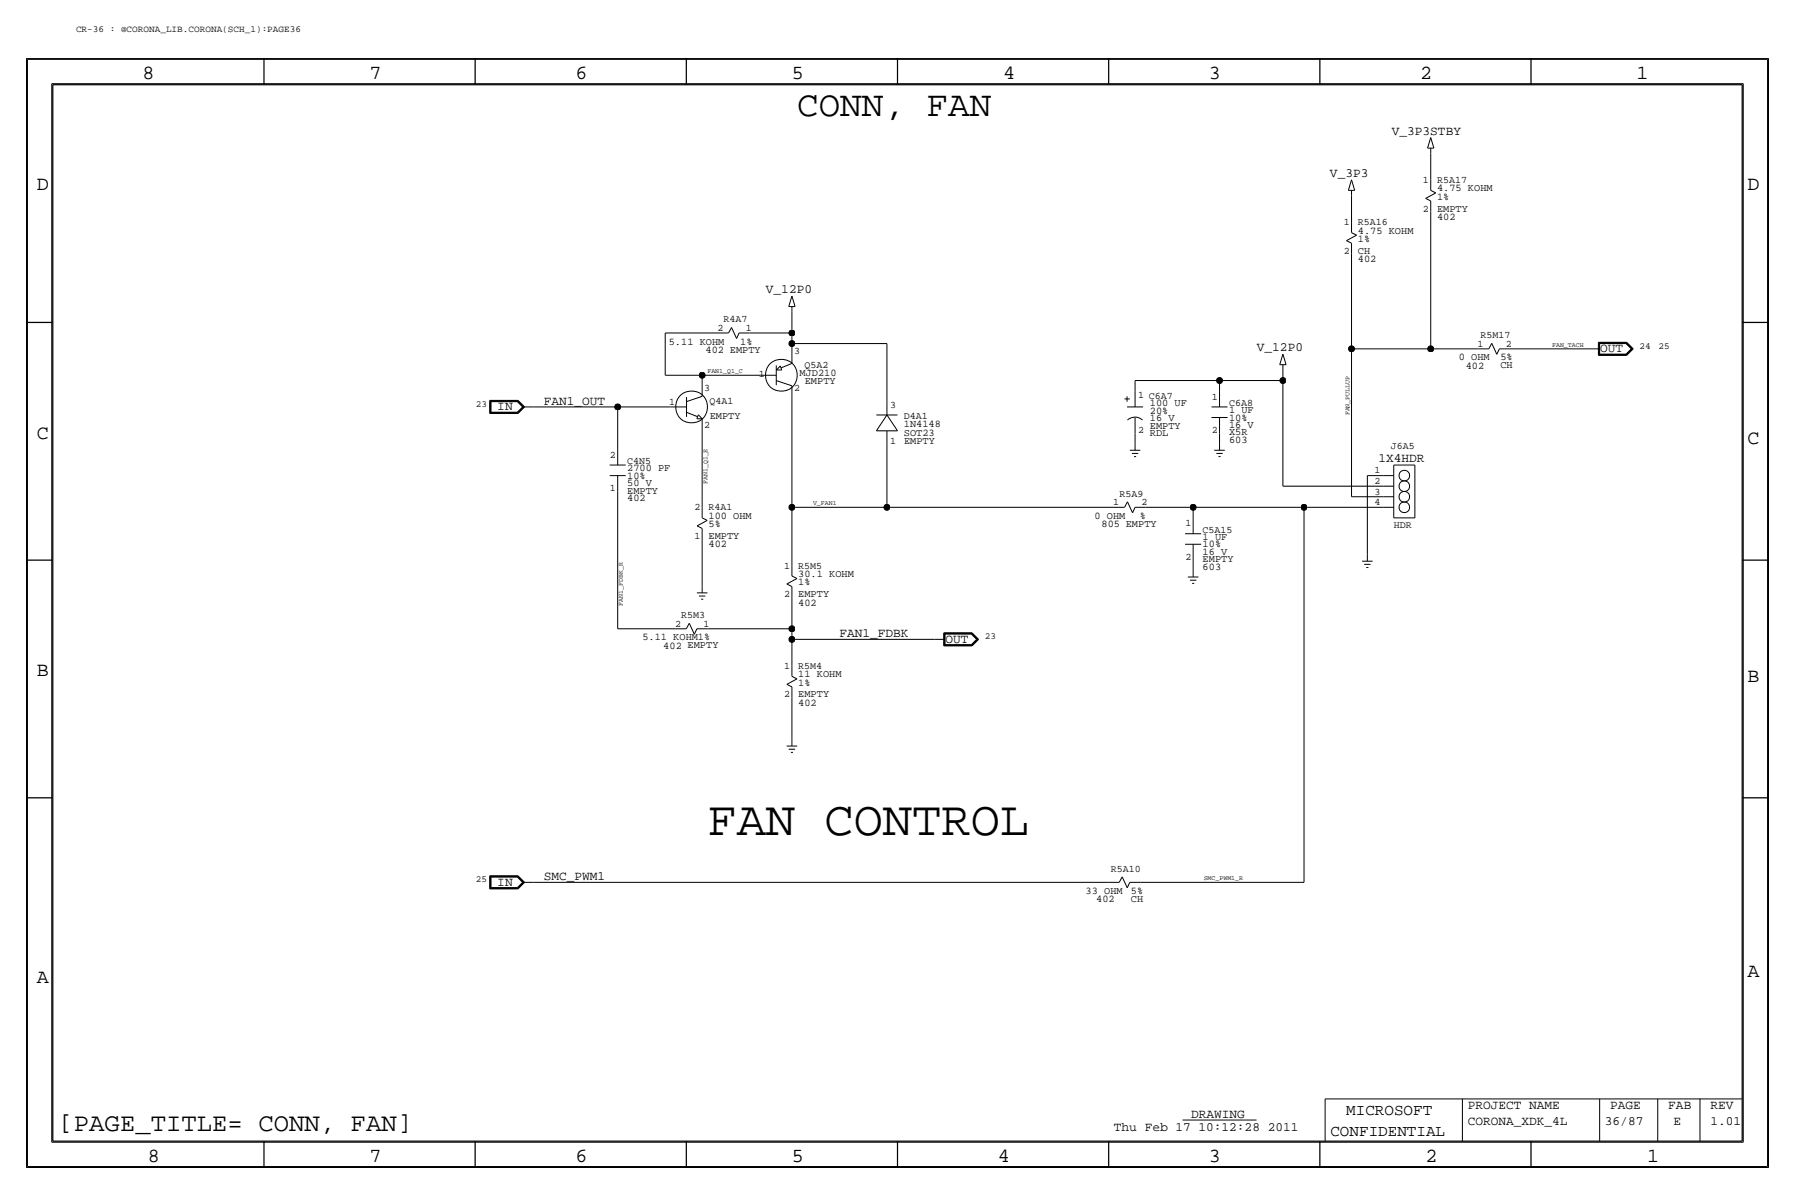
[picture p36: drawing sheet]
<svg xmlns="http://www.w3.org/2000/svg" width="432mm" height="287mm" viewBox="0 0 432 287" stroke-linecap="round" stroke-linejoin="round" font-family="sans-serif">
<defs><g id="words">
<text font-size="11.7" x="170.2" y="200.7">FAN CONTROL</text>
<text font-size="8.6" x="191.8" y="28">CONN, FAN</text>
<text font-size="6.2" x="14.1" y="272">[PAGE_TITLE= CONN, FAN]</text>
<g font-size="4.8">
<text x="34.3" y="19.1">8</text>
<text x="88.9" y="19.1">7</text>
<text x="138.4" y="19.1">6</text>
<text x="190.5" y="19.1">5</text>
<text x="241.3" y="19.1">4</text>
<text x="290.8" y="19.1">3</text>
<text x="341.6" y="19.1">2</text>
<text x="393.7" y="19.1">1</text>
<text x="8.9" y="45.8">D</text>
<text x="420.4" y="45.8">D</text>
<text x="8.9" y="105.5">C</text>
<text x="420.4" y="106.7">C</text>
<text x="8.9" y="162.6">B</text>
<text x="420.4" y="163.9">B</text>
<text x="8.9" y="236.3">A</text>
<text x="420.4" y="235">A</text>
<text x="35.5" y="279.4">8</text>
<text x="88.9" y="279.4">7</text>
<text x="138.4" y="279.4">6</text>
<text x="190.5" y="279.4">5</text>
<text x="240" y="279.4">4</text>
<text x="290.8" y="279.4">3</text>
<text x="342.9" y="279.4">2</text>
<text x="396.2" y="279.4">1</text>
</g>
<g font-size="3.8">
<text x="323.9" y="268">MICROSOFT</text>
<text x="320" y="273.1">CONFIDENTIAL</text>
</g>
<g font-size="3.1">
<text x="334.8" y="32.4">V_3P3STBY</text>
<text x="319.9" y="42.6">V_3P3</text>
<text x="184.3" y="70.5">V_12P0</text>
<text x="302.4" y="84.5">V_12P0</text>
<text x="384.9" y="84.6">OUT</text>
<text x="119.6" y="98.6">IN</text>
<text x="130.8" y="97.3">FAN1_OUT</text>
<text x="331.6" y="111">1X4HDR</text>
<text x="201.9" y="153.2">FAN1_FDBK</text>
<text x="227.4" y="154.5">OUT</text>
<text x="119.6" y="212.9">IN</text>
<text x="130.8" y="211.6">SMC_PWM1</text>
<text x="286.5" y="268.8">DRAWING</text>
<text x="353.1" y="266.8">PROJECT NAME</text>
<text x="387.3" y="266.8">PAGE</text>
<text x="401.3" y="266.8">FAB</text>
<text x="411.5" y="266.8">REV</text>
<text x="268" y="271.8">Thu Feb 17 10:12:28 2011</text>
<text x="353.1" y="270.6">CORONA_XDK_4L</text>
<text x="386.1" y="270.6">36/87</text>
<text x="402.6" y="270.6">E</text>
<text x="411.5" y="270.6">1.01</text>
</g>
<g font-size="2.5">
<text x="345.7" y="46">4.75 KOHM</text>
<text x="345.7" y="48.1">1%</text>
<text x="345.7" y="50.9">EMPTY</text>
<text x="345.7" y="52.9">402</text>
<text x="326.6" y="56.2">4.75 KOHM</text>
<text x="326.6" y="58.2">1%</text>
<text x="326.6" y="63">402</text>
<text x="326.6" y="61">CH</text>
<text x="160.9" y="82.9">5.11 KOHM</text>
<text x="178.1" y="82.9">1%</text>
<text x="169.7" y="84.9">402 EMPTY</text>
<text x="350.9" y="86.7">0 OHM</text>
<text x="352.6" y="88.7">402</text>
<text x="360.9" y="86.7">5%</text>
<text x="360.9" y="88.6">CH</text>
<text x="192.3" y="90.5">MJD210</text>
<text x="193.6" y="92.4">EMPTY</text>
<text x="170.7" y="100.7">EMPTY</text>
<text x="276.6" y="97.7">100 UF</text>
<text x="276.6" y="101.2">16 V</text>
<text x="276.6" y="99.5">20%</text>
<text x="295.7" y="99.4">1 UF</text>
<text x="295.7" y="101.1">10%</text>
<text x="217.4" y="104.7">SOT23</text>
<text x="217.4" y="102.7">1N4148</text>
<text x="217.5" y="106.7">EMPTY</text>
<text x="276.6" y="103">EMPTY</text>
<text x="295.7" y="104.7">X5R</text>
<text x="295.7" y="102.9">16 V</text>
<text x="295.7" y="106.5">603</text>
<text x="150.9" y="113.3">2700 PF</text>
<text x="150.9" y="118.7">EMPTY</text>
<text x="150.9" y="116.9">50 V</text>
<text x="150.9" y="115.1">10%</text>
<text x="150.9" y="120.4">402</text>
<text x="170.4" y="124.8">100 OHM</text>
<text x="263.3" y="124.8">0 OHM</text>
<text x="274.2" y="124.8">%</text>
<text x="170.4" y="126.8">5%</text>
<text x="170.4" y="129.6">EMPTY</text>
<text x="170.4" y="131.6">402</text>
<text x="265" y="126.8">805 EMPTY</text>
<text x="289.3" y="129.8">1 UF</text>
<text x="289.3" y="131.6">10%</text>
<text x="289.3" y="133.4">16 V</text>
<text x="289.3" y="135.2">EMPTY</text>
<text x="289.3" y="137">603</text>
<text x="192" y="138.7">30.1 KOHM</text>
<text x="192" y="143.6">EMPTY</text>
<text x="192" y="140.8">1%</text>
<text x="192" y="145.6">402</text>
<text x="154.5" y="154">5.11 KOHM1%</text>
<text x="159.6" y="156">402 EMPTY</text>
<text x="192" y="167.7">EMPTY</text>
<text x="192" y="164.9">1%</text>
<text x="192" y="162.9">11 KOHM</text>
<text x="192" y="169.7">402</text>
<text x="261.2" y="214.9">33 OHM</text>
<text x="272" y="214.9">5%</text>
<text x="263.7" y="217">402</text>
<text x="272" y="216.9">CH</text>
</g>
<g font-size="2.4">
<text x="342.3" y="44">1</text>
<text x="345.7" y="44">R5A17</text>
<text x="342.3" y="50.9">2</text>
<text x="323.2" y="54.2">1</text>
<text x="326.6" y="54.2">R5A16</text>
<text x="323.2" y="61">2</text>
<text x="174" y="77.5">R4A7</text>
<text x="172.6" y="79.6">2</text>
<text x="179.4" y="79.6">1</text>
<text x="355.4" y="83.4">1</text>
<text x="356.1" y="81.3">R5M17</text>
<text x="362.3" y="83.4">2</text>
<text x="191" y="85.1">3</text>
<text x="193.5" y="88.5">Q5A2</text>
<text x="169.4" y="94">3</text>
<text x="182.5" y="90.7">1</text>
<text x="191" y="94">2</text>
<text x="273.8" y="95.8">1 C6A7</text>
<text x="160.9" y="97.3">1</text>
<text x="170.7" y="97">Q4A1</text>
<text x="214.1" y="98.1">3</text>
<text x="217.4" y="100.7">D4A1</text>
<text x="291.5" y="96.1">1</text>
<text x="295.7" y="97.6">C6A8</text>
<text x="169.4" y="102.9">2</text>
<text x="214.1" y="106.7">1</text>
<text x="273.8" y="104.2">2 RDL</text>
<text x="291.5" y="104.2">2</text>
<text x="334.6" y="108">J6A5</text>
<text x="146.7" y="110">2</text>
<text x="150.9" y="111.6">C4N5</text>
<text x="330.6" y="113.8">1</text>
<text x="146.7" y="118.2">1</text>
<text x="269.3" y="119.4">R5A9</text>
<text x="330.6" y="118.9">3</text>
<text x="330.6" y="116.4">2</text>
<text x="167" y="122.7">2</text>
<text x="170.4" y="122.7">R4A1</text>
<text x="267.8" y="121.5">1</text>
<text x="274.6" y="121.5">2</text>
<text x="330.6" y="121.5">4</text>
<text x="167" y="129.6">1</text>
<text x="285.1" y="126.5">1</text>
<text x="289.3" y="128.1">C5A15</text>
<text x="335.3" y="127.1">HDR</text>
<text x="188.6" y="136.7">1</text>
<text x="192" y="136.7">R5M5</text>
<text x="285.1" y="134.7">2</text>
<text x="188.6" y="143.6">2</text>
<text x="163.9" y="148.6">R5M3</text>
<text x="162.4" y="150.7">2</text>
<text x="169.2" y="150.7">1</text>
<text x="188.6" y="160.8">1</text>
<text x="192" y="160.8">R5M4</text>
<text x="188.6" y="167.7">2</text>
<text x="267.2" y="209.6">R5A10</text>
</g>
<g font-size="2.3">
<text x="18.3" y="7.7">CR-36 : @CORONA_LIB.CORONA(SCH_1):PAGE36</text>
<text x="394.4" y="83.9">24</text>
<text x="399" y="83.9">25</text>
<text x="114.5" y="97.8">23</text>
<text x="236.9" y="153.7">23</text>
<text x="114.5" y="212.1">25</text>
</g>
<g font-size="1.6">
<text x="373.4" y="83.4">FAN_TACH</text>
<text x="170.2" y="89.7">FAN1_Q1_C</text>
<text x="324.6" y="99.9" transform="rotate(-90 324.6 99.9)">FAN_PULLUP</text>
<text x="170.2" y="116.4" transform="rotate(-90 170.2 116.4)">FAN1_Q1_E</text>
<text x="195.6" y="121.5">V_FAN1</text>
<text x="149.9" y="145.6" transform="rotate(-90 149.9 145.6)">FAN1_FDBK_R</text>
<text x="289.6" y="211.6">SMC_PWM1_R</text>
</g>
</g></defs>
<!-- layer: Nets -->
<g fill="none" stroke="#000" stroke-width=".24">
<path d="M344.2 36.9v6.3zM325.1 47v6.4zM344.2 50.9v33zM190.5 75v5.1zM325.1 61v22.9zM128.3 97.8h20.3zM148.6 97.8v10.2zM148.6 97.8h12.7zM160 80.1v10.1zM160 80.1h12.7zM160 90.2h8.9zM168.9 90.2v2.6z"/>
<path d="M168.9 90.2h14zM180.3 80.1h10.2zM190.5 82.6h22.9zM190.5 80.1v2.5zM190.5 82.6v2.5zM190.5 95.3v26.7zM213.4 82.6v14zM273 91.5h20.4zM273 91.5v2.5zM293.4 91.5v2.5zM293.4 91.5h15.2zM308.6 89v2.5z"/>
<path d="M308.6 91.5v25.4zM325.1 83.9h19.1zM325.1 83.9v35.5zM344.2 83.9h11.4zM363.2 83.9h19.1zM148.6 118.2v33zM168.9 102.9v19.1zM213.4 106.7v15.3zM273 104.2v2.5zM293.4 104.2v2.5zM308.6 116.9h24.1zM325.1 119.4h7.6z"/>
<path d="M328.9 114.4h3.8zM328.9 114.4v19zM168.9 129.6v11.4zM190.5 122h22.9zM190.5 122v13.9zM213.4 122h54.6zM275.6 122h11.4zM287 134.7v2.5zM287 122h26.7zM287 122v2.5zM313.7 122h19zM313.7 122v90.1z"/>
<path d="M148.6 151.2h14zM170.2 151.2h20.3zM190.5 153.7v6.4zM190.5 151.2v2.5zM190.5 143.6v7.6zM190.5 153.7h34.3zM190.5 167.7v10.2zM128.3 212.1h138.4zM274.3 212.1h39.4z"/>
</g>
<g fill="#000" stroke="#000" stroke-width=".24">
<circle cx="148.6" cy="97.8" r=".72"/>
<circle cx="168.9" cy="90.2" r=".72"/>
<circle cx="190.5" cy="80.1" r=".72"/>
<circle cx="190.5" cy="82.6" r=".72"/>
<circle cx="293.4" cy="91.5" r=".72"/>
<circle cx="308.6" cy="91.5" r=".72"/>
<circle cx="325.1" cy="83.9" r=".72"/>
<circle cx="344.2" cy="83.9" r=".72"/>
<circle cx="190.5" cy="122" r=".72"/>
<circle cx="213.4" cy="122" r=".72"/>
<circle cx="287" cy="122" r=".72"/>
<circle cx="313.7" cy="122" r=".72"/>
<circle cx="190.5" cy="153.7" r=".72"/>
<circle cx="190.5" cy="151.2" r=".72"/>
</g>
<!-- layer: Components -->
<g fill="none" stroke="#000" stroke-width=".24">
<path d="M343.4 35.6h1.5zM344.2 35.6v1.3zM344.2 33.1l.7 2.5zM344.2 33.1l-.8 2.5zM323.9 57.9l1.2 .6zM323.9 57.9l2.4-1.4zM324.4 45.8h1.5zM325.1 58.5v2.5zM325.1 53.4v2.5zM325.1 55.9l1.2 .6zM325.1 45.8v1.2zM325.1 43.2l.8 2.6z"/>
<path d="M325.1 43.2l-.7 2.6zM343 47.7l1.2 .6zM343 47.7l2.4-1.3zM344.2 48.3v2.6zM344.2 43.2v2.6zM344.2 45.8l1.2 .6zM176 78.7l1.2 2.7zM176 78.7l-.7 1.4zM189.7 73.7h1.6zM190.5 71.2l-.8 2.5zM190.5 73.7v1.3zM190.5 71.2l.8 2.5z"/>
<path d="M117.8 96.3h6.8zM117.8 96.3v3.1zM117.8 99.4h6.8zM117.9 96.4h6.7zM117.9 96.4v2.9zM117.9 99.3h6.7zM118 96.5v2.7zM118 99.2h6.5zM118 96.5h6.5zM118.1 96.6h6.4zM118.1 96.6v2.5zM118.1 99.1h6.4z"/>
<path d="M124.5 96.6l1.2 1.2zM124.5 99.1l1.2-1.3zM124.5 99.2l1.4-1.4zM124.5 96.5l1.4 1.3zM124.6 99.3l1.4-1.5zM124.6 96.4l1.4 1.4zM124.6 96.3l1.6 1.5zM124.6 99.4l1.6-1.6zM125.7 97.8h2.6zM161.3 97.8h3.8zM165.1 96.6l3.8-1.3zM165.1 99.1l2.7 1.1z"/>
<path d="M165.2 95.5v4.7zM168 99.7l-.4 1zM168 99.7l.9 1zM168.9 92.8v2.5zM172.7 80.1h2.6zM177.8 80.1h2.5zM177.8 80.1l-.6 1.3zM182.9 90.2h3.8zM186.7 91.5l3.8 1.3zM186.7 87.8v4.8zM186.8 89h1.3zM187.7 88l.4 1z"/>
<path d="M187.7 88l-.9 1zM187.9 88.4l2.6-1zM190.5 85.1v2.3zM190.5 92.8v2.5zM210.8 99.8h5.1zM213.4 99.8l-2.6 3.8zM213.4 99.8l2.5 3.8zM213.4 96.6v3.2zM270.5 95.9h1.3zM271.1 97.8h3.9zM271.1 95.3v1.3zM273 94v3.8z"/>
<path d="M291.4 97.8h3.9zM293.4 94v3.8zM307.8 87.7h1.6zM308.6 87.7v1.3zM308.6 85.1l.8 2.6zM308.6 85.1l-.8 2.6zM355.6 83.9h2.5zM358.9 82.6l1.2 2.6zM358.9 82.6l-.8 1.3zM360.7 83.9h2.5zM360.7 83.9l-.6 1.3zM382.3 83.9h2.5z"/>
<path d="M384.5 82.3h6.8zM384.5 82.3v3.1zM384.5 85.4h6.8zM384.6 82.4v2.9zM384.6 85.3h6.7zM384.6 82.4h6.7zM384.7 82.5v2.7zM384.7 85.2h6.5zM384.7 82.5h6.5zM384.8 82.6h6.4zM384.8 82.6v2.5zM384.8 85.1h6.4z"/>
<path d="M391.2 82.6l1.2 1.3zM391.2 85.2l1.4-1.3zM391.2 82.5l1.4 1.4zM391.3 85.3l1.4-1.4zM391.3 82.4l1.4 1.5zM391.3 85.4l1.6-1.5zM391.3 82.3l1.6 1.6zM392.4 83.9l-1.2 1.2zM146.7 111.8h3.8zM146.7 114.4h3.8zM148.6 108v3.8zM148.6 114.4v3.8z"/>
<path d="M167.6 100.7h1.3zM168.9 100.7v2.2zM210.8 103.6h5.1zM213.4 103.6v3.1zM271.2 101a2.64 2.64 0 0 1 3.6 0M271.8 108.3h2.5zM272.3 109h1.5zM272.8 109.8h.5zM273 106.7v1.6zM273 100.4v3.8zM291.4 100.4h3.9zM292.1 108.3h2.5z"/>
<path d="M292.6 109h1.5zM293.1 109.8h.5zM293.4 100.4v3.8zM293.4 106.7v1.6zM332.7 119.4h2.6zM332.7 114.4h2.6zM332.7 116.9h2.6zM335.3 111.8h5.1zM335.3 111.8v12.7zM340.4 111.8v12.7zM167.7 126.4l2.4-1.3zM167.7 126.4l1.2 .7z"/>
<path d="M168.9 127.1v2.5zM168.9 122v2.5zM168.9 124.5l1.2 .6zM190.5 135.9v2.6zM190.5 138.5l1.2 .6zM268 122h2.5zM271.2 120.7l1.2 2.6zM271.2 120.7l-.7 1.3zM273.1 122h2.5zM273.1 122l-.7 1.3zM285.1 128.3h3.9zM285.1 130.9h3.9z"/>
<path d="M285.8 138.7h2.5zM286.3 139.5h1.5zM287 137.2v1.5zM287 130.9v3.8zM287 124.5v3.8zM327.7 134.9h2.5zM328.2 135.7h1.5zM328.7 136.4h.5zM328.9 133.4v1.5zM332.7 122h2.6zM335.3 124.5h5.1zM162.6 151.2h2.5z"/>
<path d="M165.8 149.9l-.7 1.3zM165.8 149.9l1.2 2.6zM167.6 142.5h2.6zM167.6 151.2l-.6 1.3zM167.6 151.2h2.6zM168.1 143.3h1.6zM168.7 144.1h.5zM168.9 141v1.5zM189.3 140.4l2.4-1.3zM189.3 140.4l1.2 .6zM190.5 141v2.6zM224.8 153.7h2.5z"/>
<path d="M227 152.1h6.8zM227 152.1v3.2zM227 155.3h6.8zM227.1 152.2v3zM227.1 155.2h6.7zM227.1 152.2h6.7zM227.2 152.3v2.8zM227.2 155.1h6.5zM227.2 152.3h6.5zM227.3 152.5v2.5zM227.3 155h6.4zM227.3 152.5h6.4z"/>
<path d="M233.7 152.5l1.2 1.2zM233.7 155l1.3-1.3zM233.7 155.1l1.4-1.4zM233.7 152.3l1.4 1.4zM233.8 155.2l1.5-1.5zM233.8 152.2l1.5 1.5zM233.8 155.3l1.6-1.6zM233.8 152.1l1.6 1.6zM286.8 140.3h.5zM189.2 179.4h2.6zM189.3 164.5l2.4-1.3zM189.3 164.5l1.2 .7z"/>
<path d="M190.5 165.2v2.5zM190.5 160.1v2.5zM190.5 162.6l1.2 .6zM190.5 177.9v1.5zM189.7 180.1h1.6zM190.2 180.9h.6zM117.8 210.6h6.8zM117.8 210.6v3.1zM117.8 213.7h6.8zM117.9 210.7h6.7zM117.9 210.7v2.9zM117.9 213.6h6.7z"/>
<path d="M118 210.8v2.7zM118 213.5h6.5zM118 210.8h6.5zM118.1 210.9h6.4zM118.1 210.9v2.5zM118.1 213.4h6.4zM124.5 210.9l1.2 1.2zM124.5 213.4l1.2-1.3zM124.5 213.5l1.4-1.4zM124.5 210.8l1.4 1.3zM124.6 213.6l1.4-1.5zM124.6 210.7l1.4 1.4z"/>
<path d="M124.6 210.6l1.6 1.5zM124.6 213.7l1.6-1.6zM125.7 212.1h2.6zM266.7 212.1h2.5zM270 210.8l1.2 2.7zM270 210.8l-.8 1.3zM271.8 212.1h2.5zM271.8 212.1l-.6 1.4zM284.5 269.3h17.8z"/>
<circle cx="166.4" cy="97.9" r="3.8"/>
<circle cx="187.9" cy="90.2" r="3.8"/>
<circle cx="337.8" cy="114.4" r="1.28"/>
<circle cx="337.8" cy="119.4" r="1.28"/>
<circle cx="337.8" cy="116.9" r="1.28"/>
<circle cx="337.8" cy="122" r="1.28"/>
</g>
<!-- layer: Page Border and Title Block -->
<g fill="none" stroke="#000" stroke-width=".3">
<path d="M6.3 14v266.7zM6.4 14h419zM63.5 14v6.4zM114.3 14v6.4zM165.1 14v6.4zM215.9 14v6.4zM266.7 14v6.4zM317.5 14v6.4zM368.3 14v6.4zM425.4 14v266.7zM12.7 20.4h406.4zM12.7 20.4v254z"/>
<path d="M419.1 20.4v254zM6.3 77.5h6.4zM419.1 77.5h6.3zM6.3 134.7h6.4zM419.1 134.7h6.3zM6.3 191.8h6.4zM419.1 191.8h6.3zM12.7 274.4h406.4zM63.5 274.4v6.3zM114.3 274.4v6.3zM165.1 274.4v6.3zM215.9 274.4v6.3z"/>
<path d="M266.7 274.4v6.3zM317.5 274.4v6.3zM368.3 274.4v6.3zM6.4 280.7h419z"/>
</g>
<g fill="none" stroke="#000" stroke-width=".24">
<path d="M6.6 14.3h418.6zM6.6 14.3v266.2zM425.2 14.3v266.2zM12.4 20.1v254.5zM12.4 20.1h407zM419.4 20.1v254.5zM12.4 274.6h407zM318.8 264.2v10.2zM318.8 264.2h100.3zM351.8 264.2v10.2zM384.8 264.2v10.2zM398.8 264.2v10.2z"/>
<path d="M408.9 264.2v10.2zM6.6 280.5h418.6z"/>
</g>
<use href="#words"/>
</svg>
